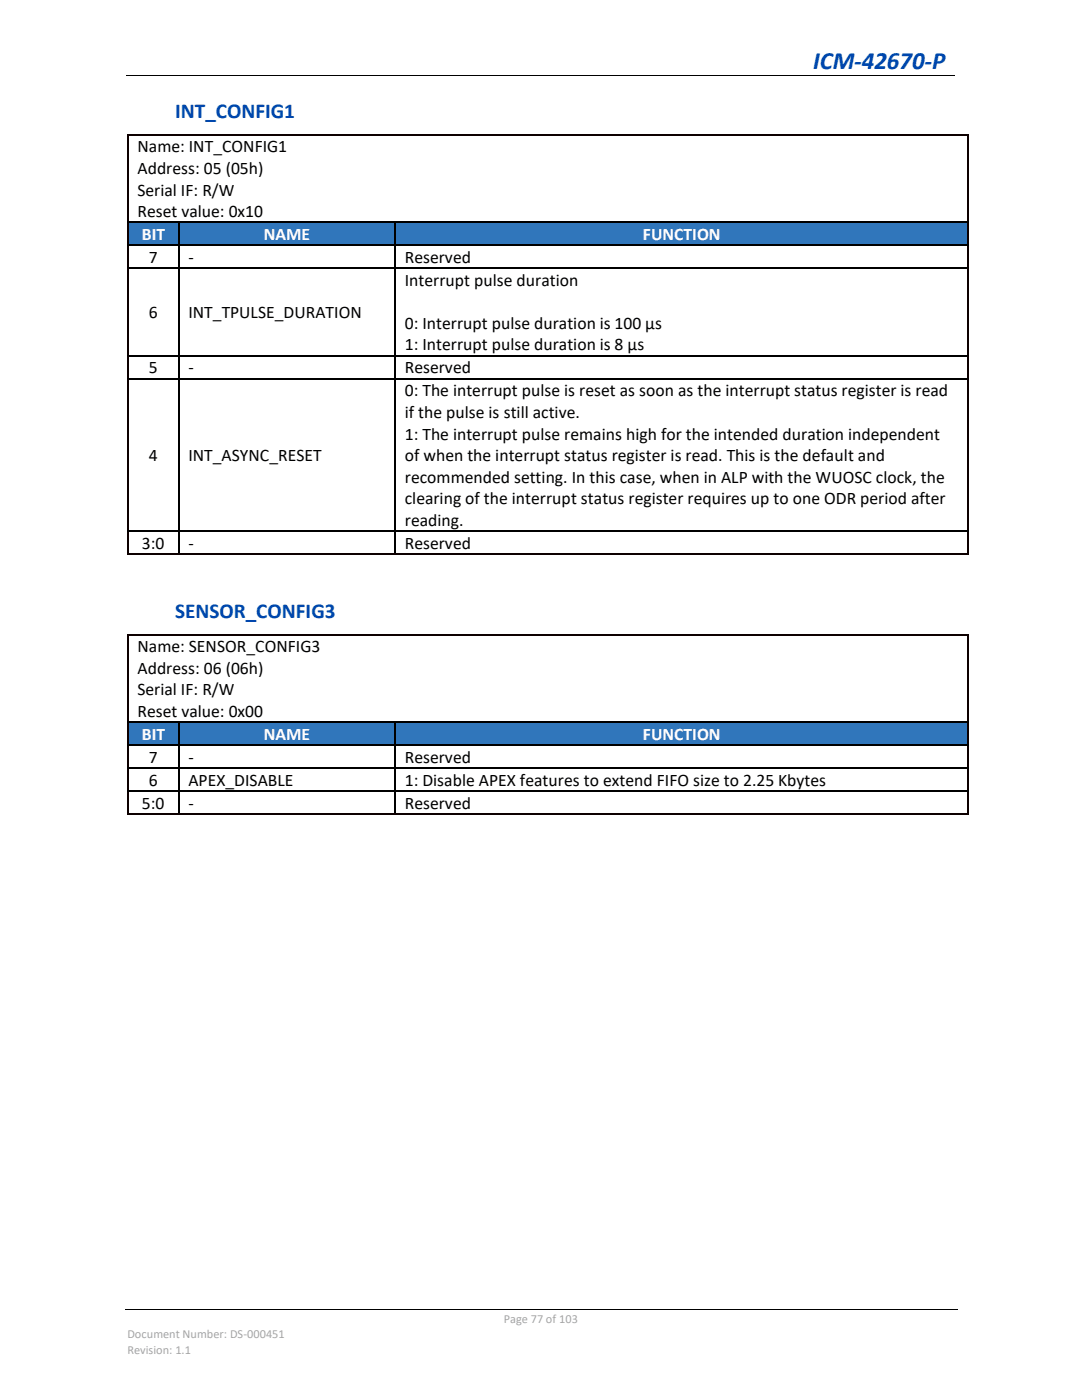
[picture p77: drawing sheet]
<svg xmlns="http://www.w3.org/2000/svg" width="216mm" height="279mm" viewBox="0 0 216 279" stroke-linecap="round" stroke-linejoin="round" font-family="sans-serif">
<defs><g id="words">
<text font-size="5" fill="#0046ad" x="162.3" y="13.7">ICM-42670-P</text>
<g font-size="4.2" fill="#0046ad">
<text x="34.9" y="23.5">INT_CONFIG1</text>
<text x="34.9" y="123.3">SENSOR_CONFIG3</text>
</g>
<g font-size="3.5">
<text x="27.4" y="30.4">Name: INT_CONFIG1</text>
<text x="27.4" y="34.7">Address: 05 (05h)</text>
<text x="27.4" y="39">Serial IF: R/W</text>
<text x="27.4" y="43.3">Reset value: 0x10</text>
<text x="29.7" y="52.5">7</text>
<text x="37.6" y="52.5">-</text>
<text x="80.8" y="52.5">Reserved</text>
<text x="80.8" y="57">Interrupt pulse duration</text>
<text x="29.7" y="63.5">6</text>
<text x="37.6" y="63.5">INT_TPULSE_DURATION</text>
<text x="80.8" y="65.7">0: Interrupt pulse duration is 100 µs</text>
<text x="80.8" y="69.9">1: Interrupt pulse duration is 8 µs</text>
<text x="29.7" y="74.5">5</text>
<text x="37.6" y="74.5">-</text>
<text x="80.8" y="74.5">Reserved</text>
<text x="80.8" y="79.1">0: The interrupt pulse is reset as soon as the interrupt status register is read</text>
<text x="80.8" y="83.4">if the pulse is still active.</text>
<text x="80.8" y="87.7">1: The interrupt pulse remains high for the intended duration independent</text>
<text x="29.7" y="92">4</text>
<text x="37.6" y="92">INT_ASYNC_RESET</text>
<text x="80.8" y="92">of when the interrupt status register is read. This is the default and</text>
<text x="80.8" y="96.3">recommended setting. In this case, when in ALP with the WUOSC clock, the</text>
<text x="80.8" y="100.6">clearing of the interrupt status register requires up to one ODR period after</text>
<text x="80.8" y="105">reading.</text>
<text x="28.3" y="109.5">3:0</text>
<text x="37.6" y="109.5">-</text>
<text x="80.8" y="109.5">Reserved</text>
<text x="27.4" y="130.2">Name: SENSOR_CONFIG3</text>
<text x="27.4" y="134.5">Address: 06 (06h)</text>
<text x="27.4" y="138.8">Serial IF: R/W</text>
<text x="27.4" y="143.1">Reset value: 0x00</text>
<text x="29.7" y="152.3">7</text>
<text x="37.6" y="152.3">-</text>
<text x="80.8" y="152.3">Reserved</text>
<text x="28.3" y="161.4">5:0</text>
<text x="29.7" y="156.8">6</text>
<text x="37.6" y="156.8">APEX_DISABLE</text>
<text x="37.6" y="161.4">-</text>
<text x="80.8" y="156.8">1: Disable APEX features to extend FIFO size to 2.25 Kbytes</text>
<text x="80.8" y="161.4">Reserved</text>
</g>
<g font-size="3.5" fill="#fff">
<text x="28.3" y="47.9">BIT</text>
<text x="52.6" y="47.9">NAME</text>
<text x="128.3" y="47.9">FUNCTION</text>
<text x="28.3" y="147.7">BIT</text>
<text x="52.6" y="147.7">NAME</text>
<text x="128.3" y="147.7">FUNCTION</text>
</g>
<g font-size="2.5" fill="#a6a6a6">
<text x="25.4" y="267.1">Document Number: DS-000451</text>
<text x="100.5" y="264.1">Page 77 of 103</text>
<text x="25.4" y="270.1">Revision: 1.1</text>
</g>
</g></defs>
<path d="M25.2 15.1h165.3M24.9 261.3h166.1" fill="none" stroke="#000" stroke-width=".2"/>
<path d="M70.5 15h.2v.2h-.2z" fill-rule="evenodd" fill="#000"/>
<g fill="#0d0000">
<path d="M25.4 26.8h.3v.2h-.3z" fill-rule="evenodd"/>
<path d="M25.4 26.8h.3v.2h-.3z" fill-rule="evenodd"/>
</g>
<path d="M25.7 26.9h167.4" fill="none" stroke="#0d0000" stroke-width=".25"/>
<g fill="#0d0000">
<path d="M193.1 26.8h.2v.2h-.2z" fill-rule="evenodd"/>
<path d="M193.1 26.8h.2v.2h-.2z" fill-rule="evenodd"/>
</g>
<path d="M25.5 27v17.2M193.2 27v17.2" fill="none" stroke="#0d0000" stroke-width=".25"/>
<g fill="#3076bb">
<path d="M25.7 44.5h9.9v4.3h-9.9z" fill-rule="evenodd"/>
<path d="M27.4 44.5h6.4v4.3h-6.4z" fill-rule="evenodd"/>
<path d="M35.8 44.5h43v4.3h-43z" fill-rule="evenodd"/>
<path d="M37.6 44.5h39.4v4.3h-39.4z" fill-rule="evenodd"/>
<path d="M79 44.5h114.1v4.3h-114.1z" fill-rule="evenodd"/>
<path d="M80.8 44.5h110.5v4.3h-110.5z" fill-rule="evenodd"/>
</g>
<g fill="#000">
<path d="M25.4 44.2h.3v.3h-.3z" fill-rule="evenodd"/>
<path d="M25.4 48.8h.3v.3h-.3z" fill-rule="evenodd"/>
<path d="M25.4 53.4h.3v.2h-.3z" fill-rule="evenodd"/>
<path d="M35.6 44.2h.2v.3h-.2z" fill-rule="evenodd"/>
<path d="M35.6 48.8h.2v.3h-.2z" fill-rule="evenodd"/>
<path d="M35.6 53.4h.2v.2h-.2z" fill-rule="evenodd"/>
<path d="M78.8 44.2h.2v.3h-.2z" fill-rule="evenodd"/>
<path d="M78.8 48.8h.2v.3h-.2z" fill-rule="evenodd"/>
<path d="M78.8 53.4h.2v.2h-.2z" fill-rule="evenodd"/>
<path d="M193.1 44.2h.2v.3h-.2z" fill-rule="evenodd"/>
<path d="M193.1 48.8h.2v.3h-.2z" fill-rule="evenodd"/>
<path d="M193.1 53.4h.2v.2h-.2z" fill-rule="evenodd"/>
<path d="M25.4 70.9h.3v.2h-.3z" fill-rule="evenodd"/>
<path d="M25.4 75.4h.3v.3h-.3z" fill-rule="evenodd"/>
<path d="M35.6 70.9h.2v.2h-.2z" fill-rule="evenodd"/>
<path d="M35.6 75.4h.2v.3h-.2z" fill-rule="evenodd"/>
<path d="M78.8 70.9h.2v.2h-.2z" fill-rule="evenodd"/>
<path d="M78.8 75.4h.2v.3h-.2z" fill-rule="evenodd"/>
<path d="M193.1 70.9h.2v.2h-.2z" fill-rule="evenodd"/>
<path d="M193.1 75.4h.2v.3h-.2z" fill-rule="evenodd"/>
<path d="M25.4 105.9h.3v.2h-.3z" fill-rule="evenodd"/>
<path d="M35.6 105.9h.2v.2h-.2z" fill-rule="evenodd"/>
<path d="M78.8 105.9h.2v.2h-.2z" fill-rule="evenodd"/>
<path d="M193.1 105.9h.2v.2h-.2z" fill-rule="evenodd"/>
</g>
<g fill="none" stroke="#000" stroke-width=".25">
<path d="M25.7 44.4h9.9M25.7 48.9h9.9M25.7 53.5h9.9M35.7 44.5v4.3M35.7 49.1v4.3M35.7 53.6v17.3M35.8 44.4h43M35.8 48.9h43M35.8 53.5h43M78.9 44.5v4.3M78.9 49.1v4.3M78.9 53.6v17.3"/>
<path d="M79 44.4h114.1M79 48.9h114.1M79 53.5h114.1M25.7 71h9.9M25.7 75.6h9.9M35.7 71.1v4.3M35.7 75.7v30.2M35.8 71h43M35.8 75.6h43M78.9 71.1v4.3M78.9 75.7v30.2M79 71h114.1"/>
<path d="M79 75.6h114.1M25.7 106h9.9M35.8 106h43M79 106h114.1"/>
</g>
<path d="M25.5 44.5v4.3M25.5 49.1v4.3M25.5 53.6v17.3M193.2 44.5v4.3M193.2 49.1v4.3M193.2 53.6v17.3M25.5 71.1v4.3M25.5 75.7v30.2M193.2 71.1v4.3M193.2 75.7v30.2M25.5 106.1v4.4" fill="none" stroke="#0d0000" stroke-width=".25"/>
<g fill="#0d0000">
<path d="M25.4 110.5h.3v.2h-.3z" fill-rule="evenodd"/>
<path d="M25.4 110.5h.3v.2h-.3z" fill-rule="evenodd"/>
</g>
<path d="M25.7 110.6h9.9" fill="none" stroke="#0d0000" stroke-width=".25"/>
<path d="M35.7 106.1v4.4" fill="none" stroke="#000" stroke-width=".25"/>
<path d="M35.6 110.5h.2v.2h-.2z" fill-rule="evenodd" fill="#0d0000"/>
<path d="M35.8 110.6h43" fill="none" stroke="#0d0000" stroke-width=".25"/>
<path d="M78.9 106.1v4.4" fill="none" stroke="#000" stroke-width=".25"/>
<path d="M78.8 110.5h.2v.2h-.2z" fill-rule="evenodd" fill="#0d0000"/>
<path d="M79 110.6h114.1M193.2 106.1v4.4" fill="none" stroke="#0d0000" stroke-width=".25"/>
<g fill="#0d0000">
<path d="M193.1 110.5h.2v.2h-.2z" fill-rule="evenodd"/>
<path d="M193.1 110.5h.2v.2h-.2z" fill-rule="evenodd"/>
<path d="M25.4 126.6h.3v.2h-.3z" fill-rule="evenodd"/>
<path d="M25.4 126.6h.3v.2h-.3z" fill-rule="evenodd"/>
</g>
<path d="M25.7 126.7h167.4" fill="none" stroke="#0d0000" stroke-width=".25"/>
<g fill="#0d0000">
<path d="M193.1 126.6h.2v.2h-.2z" fill-rule="evenodd"/>
<path d="M193.1 126.6h.2v.2h-.2z" fill-rule="evenodd"/>
</g>
<path d="M25.5 126.8v17.2M193.2 126.8v17.2" fill="none" stroke="#0d0000" stroke-width=".25"/>
<g fill="#3076bb">
<path d="M25.7 144.3h9.9v4.3h-9.9z" fill-rule="evenodd"/>
<path d="M27.4 144.3h6.4v4.3h-6.4z" fill-rule="evenodd"/>
<path d="M35.8 144.3h43v4.3h-43z" fill-rule="evenodd"/>
<path d="M37.6 144.3h39.4v4.3h-39.4z" fill-rule="evenodd"/>
<path d="M79 144.3h114.1v4.3h-114.1z" fill-rule="evenodd"/>
<path d="M80.8 144.3h110.5v4.3h-110.5z" fill-rule="evenodd"/>
</g>
<g fill="#000">
<path d="M25.4 144h.3v.3h-.3z" fill-rule="evenodd"/>
<path d="M25.4 148.6h.3v.3h-.3z" fill-rule="evenodd"/>
<path d="M25.4 153.2h.3v.2h-.3z" fill-rule="evenodd"/>
<path d="M25.4 157.8h.3v.2h-.3z" fill-rule="evenodd"/>
<path d="M35.6 144h.2v.3h-.2z" fill-rule="evenodd"/>
<path d="M35.6 148.6h.2v.3h-.2z" fill-rule="evenodd"/>
<path d="M35.6 153.2h.2v.2h-.2z" fill-rule="evenodd"/>
<path d="M35.6 157.8h.2v.2h-.2z" fill-rule="evenodd"/>
<path d="M78.8 144h.2v.3h-.2z" fill-rule="evenodd"/>
<path d="M78.8 148.6h.2v.3h-.2z" fill-rule="evenodd"/>
<path d="M78.8 153.2h.2v.2h-.2z" fill-rule="evenodd"/>
<path d="M78.8 157.8h.2v.2h-.2z" fill-rule="evenodd"/>
<path d="M193.1 144h.2v.3h-.2z" fill-rule="evenodd"/>
<path d="M193.1 148.6h.2v.3h-.2z" fill-rule="evenodd"/>
<path d="M193.1 153.2h.2v.2h-.2z" fill-rule="evenodd"/>
<path d="M193.1 157.8h.2v.2h-.2z" fill-rule="evenodd"/>
</g>
<g fill="none" stroke="#000" stroke-width=".25">
<path d="M25.7 144.2h9.9M25.7 148.7h9.9M25.7 153.3h9.9M25.7 157.9h9.9M35.7 144.3v4.3M35.7 148.9v4.3M35.7 153.4v4.4M35.8 144.2h43M35.8 148.7h43M35.8 153.3h43M35.8 157.9h43M78.9 144.3v4.3"/>
<path d="M78.9 148.9v4.3M78.9 153.4v4.4M79 144.2h114.1M79 148.7h114.1M79 153.3h114.1M79 157.9h114.1"/>
</g>
<path d="M25.5 144.3v4.3M25.5 148.9v4.3M25.5 153.4v4.4M25.5 158v4.3M193.2 144.3v4.3M193.2 148.9v4.3M193.2 153.4v4.4" fill="none" stroke="#0d0000" stroke-width=".25"/>
<g fill="#0d0000">
<path d="M25.4 162.3h.3v.3h-.3z" fill-rule="evenodd"/>
<path d="M25.4 162.3h.3v.3h-.3z" fill-rule="evenodd"/>
</g>
<path d="M25.7 162.5h9.9" fill="none" stroke="#0d0000" stroke-width=".25"/>
<path d="M35.7 158v4.3" fill="none" stroke="#000" stroke-width=".25"/>
<path d="M35.6 162.3h.2v.3h-.2z" fill-rule="evenodd" fill="#0d0000"/>
<path d="M35.8 162.5h43" fill="none" stroke="#0d0000" stroke-width=".25"/>
<path d="M78.9 158v4.3" fill="none" stroke="#000" stroke-width=".25"/>
<path d="M78.8 162.3h.2v.3h-.2z" fill-rule="evenodd" fill="#0d0000"/>
<path d="M193.2 158v4.3M79 162.5h114.1" fill="none" stroke="#0d0000" stroke-width=".25"/>
<g fill="#0d0000">
<path d="M193.1 162.3h.2v.3h-.2z" fill-rule="evenodd"/>
<path d="M193.1 162.3h.2v.3h-.2z" fill-rule="evenodd"/>
</g>
<use href="#words"/>
</svg>
